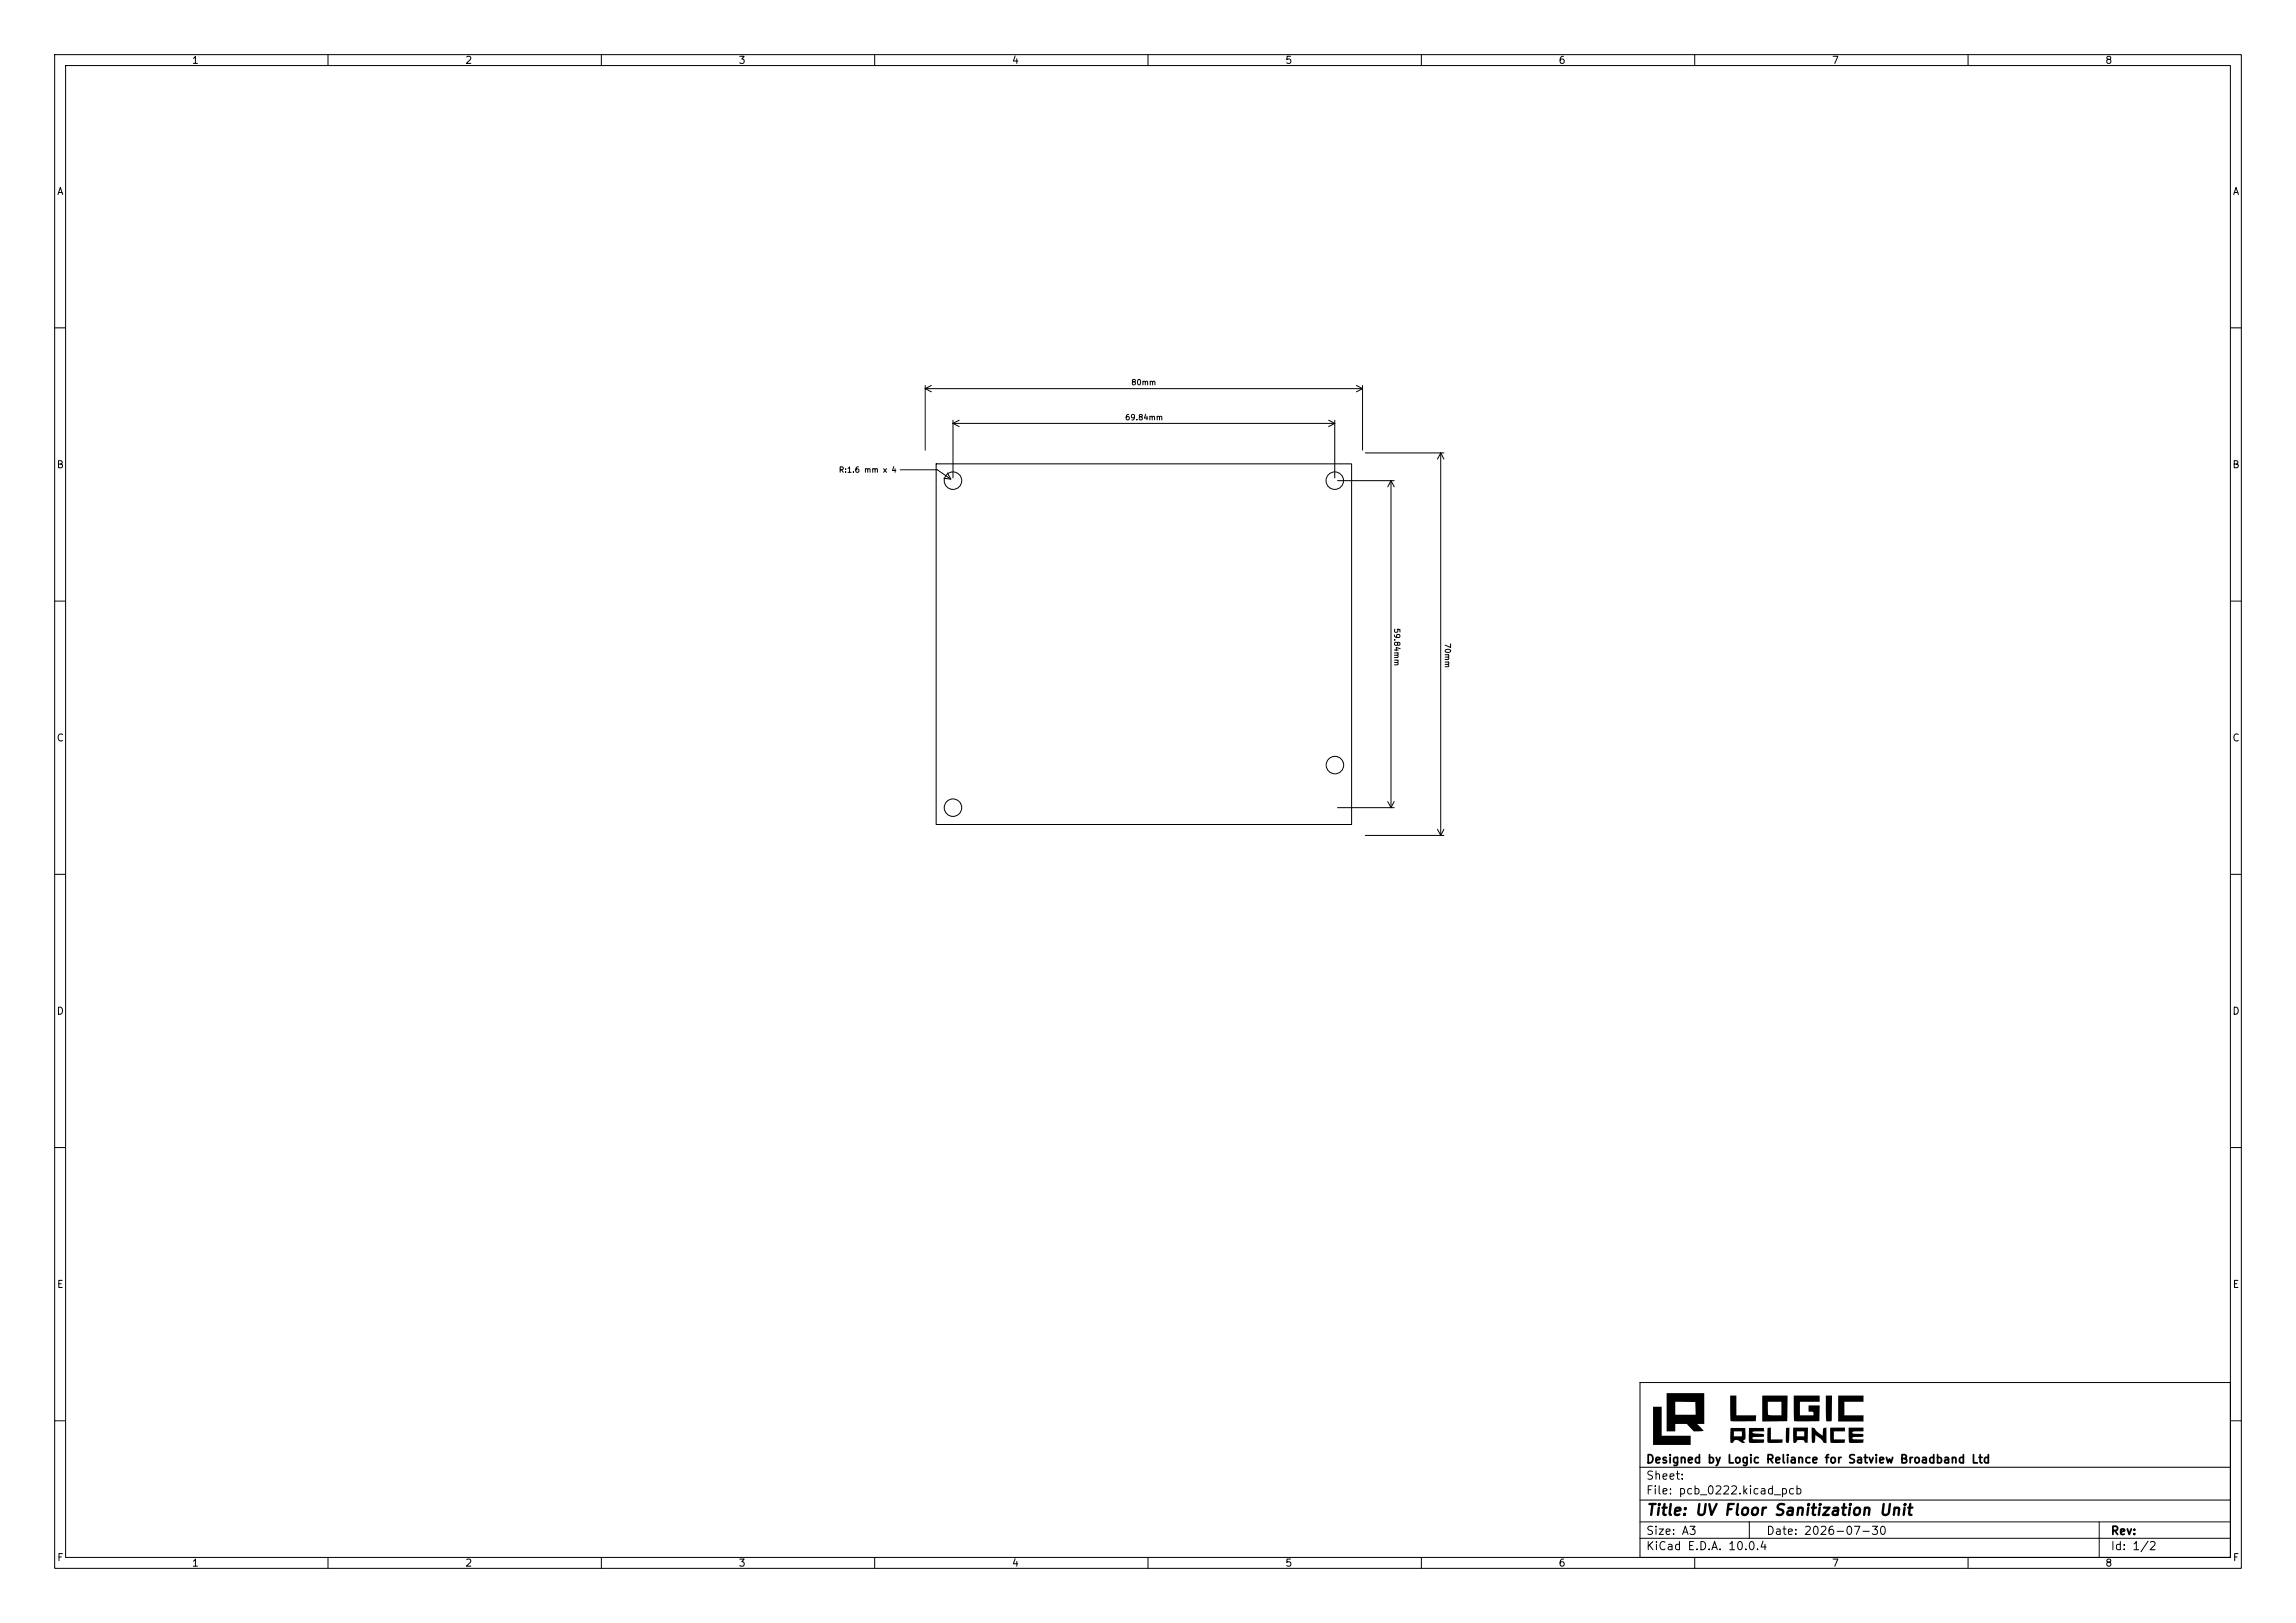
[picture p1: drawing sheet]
<svg xmlns="http://www.w3.org/2000/svg" width="420mm" height="297mm" viewBox="0 0 420 297" stroke-linecap="round" stroke-linejoin="round" font-family="sans-serif">
<defs><g id="words">
<text font-size="2" x="301" y="277.8">Title: UV Floor Sanitization Unit</text>
<g font-size="1.5">
<text x="301" y="268.1">Designed by Logic Reliance for Satview Broadband Ltd</text>
<text x="301" y="273.8">File: pcb_0222.kicad_pcb</text>
<text x="301" y="271.1">Sheet:</text>
<text x="301" y="281.2">Size: A3</text>
<text x="323" y="281.2">Date: 2026-07-30</text>
<text x="386" y="281.2">Rev:</text>
<text x="301" y="284">KiCad E.D.A. 10.0.4</text>
<text x="386" y="284">Id: 1/2</text>
</g>
<g font-size="1.3">
<text x="35" y="12">1</text>
<text x="85" y="12">2</text>
<text x="135" y="12">3</text>
<text x="185" y="12">4</text>
<text x="235" y="12">5</text>
<text x="285" y="12">6</text>
<text x="335" y="12">7</text>
<text x="385" y="12">8</text>
<text x="10.3" y="36">A</text>
<text x="408.3" y="36">A</text>
<text x="10.3" y="86">B</text>
<text x="408.2" y="86">B</text>
<text x="10.3" y="136">C</text>
<text x="408.2" y="136">C</text>
<text x="10.3" y="186">D</text>
<text x="408.2" y="186">D</text>
<text x="10.3" y="236">E</text>
<text x="408.3" y="236">E</text>
<text x="10.3" y="286">F</text>
<text x="35" y="287">1</text>
<text x="85" y="287">2</text>
<text x="135" y="287">3</text>
<text x="185" y="287">4</text>
<text x="235" y="287">5</text>
<text x="285" y="287">6</text>
<text x="335" y="287">7</text>
<text x="385" y="287">8</text>
<text x="408.3" y="286">F</text>
</g>
<g font-size="1">
<text x="206.8" y="70.7">80mm</text>
<text x="205.7" y="77.1">69.84mm</text>
<text x="153.3" y="86.7">R:1.6 mm x 4</text>
<text x="254.8" y="114.9" transform="rotate(90 254.8 114.9)">59.84mm</text>
<text x="264" y="117.6" transform="rotate(90 264 117.6)">70mm</text>
</g>
</g></defs>
<g fill="none" stroke="#000" stroke-width=".18">
<path d="M10 10h400v277h-400zM12 12h396v273h-396zM60 10v2M110 10v2M160 10v2M210 10v2M260 10v2M310 10v2M360 10v2M10 60h2M169.2 70.5v11.9M169.2 71.1h80"/>
<path d="M169.2 71.1l1.2 .6M170.4 70.5l-1.2 .6M174.3 76.9v10.6M174.3 77.5h69.9M174.3 77.5l1.1 .6M175.4 76.9l-1.1 .6M243 76.9l1.2 .6M244.2 76.9v10.6M244.2 77.5l-1.2 .6M248.1 70.5l1.1 .6M249.2 70.5v11.9M249.2 71.1l-1.1 .6"/>
<path d="M408 60h2M164.7 86h6.8l2.4 1.7M171.2 84.9h76v66h-76zM172.6 87.5l1.3 .2M173.3 86.5l.6 1.2M244.7 88h10.3M249.7 82.9h14.4M254.4 88v59.8M254.4 88l.6 1.1M254.4 88l-.5 1.1M263.5 82.9v70M263.5 82.9l.6 1.1"/>
<path d="M263.5 82.9l-.5 1.1M10 110h2M408 110h2M10 160h2M244.7 147.8h10.3M249.7 152.9h14.4M253.9 146.7l.5 1.1M255 146.7l-.6 1.1M263 151.8l.5 1.1M264.1 151.8l-.6 1.1M408 160h2M10 210h2"/>
<path d="M408 210h2M300 253h108v32h-108zM10 260h2M300 278.5h108M300 274.5h108M300 268.5h108M320 278.5v3M384 278.5v6.5M408 260h2M60 285v2M110 285v2M160 285v2"/>
<path d="M210 285v2M260 285v2M300 281.5h108M310 285v2M360 285v2"/>
<circle cx="174.3" cy="88" r="1.6"/>
<circle cx="244.2" cy="88" r="1.6"/>
<circle cx="174.3" cy="147.8" r="1.6"/>
<circle cx="244.2" cy="140" r="1.6"/>
</g>
<g fill="#000">
<path d="M304.9 254.9h6.8v5.7h-1.2l1.1 1.2-1.8 .1-1.2-1.3h-2.2v1.3h-1.5v-3h5.3l-.1-2.3-3.7-.1v2.4h-1.5zM316.5 255.4h1.1v3.6h3.6v1.1h-4.6zM322.4 255.4h4.6l-.1 4.7h-4.5v-3.6h1v2.4l2.5 .1v-2.5h-3.5zM328.1 255.4h4.8v1.1h-3.7v2.5h2.5l-.1-.7h-.8v-1.1h2.1l-.1 2.9h-4.6zM334 255.4h1.1v4.7h-1zM336.2 255.4h4.7v1.1h-3.5v2.5h3.5v1.1h-4.7zM302.4 257.4h1.6v5.3h5.3v1.7h-6.9zM316.5 261.3h2.8v1.9l-.1 .2-.3 .2 .2 .4a.93 .93 0 0 1-1.1-.4l-.3-.1a.54 .54 0 0 0-.7 .5l-.2 .1-.3-.2v-1.1h2.1v-.9h-1.4v.9h-.7zM319.9 261.3h2.7l.1 .6-1.9 .1-.2 .1a2.13 2.13 0 0 0 1.5 .3h.5v.5l-1.8 .1-.2 .1v.2l2.1 .1-.1 .6h-2.5l-.2-.2zM323.3 261.3l.6-.1v2.2h2.2l-.1 .6h-2.7zM326.7 261.3l.6-.1v2.4l-.1 .4-.2 .1-.2-.1-.1-.2zM328 261.3h2.7v2.7h-.6a.41 .41 0 0 0-.4-.5l-1 .2a.4 .4 0 0 1-.6 .3l-.1-1.2h2v-.9h-1.3v.9h-.7z"/>
<path d="M331.4 261.2a.62 .62 0 0 1 .8 .6l1.2 .9 .1-1.3 .6-.2v2.9a.62 .62 0 0 1-.8-.5l-1.2-1-.1 1.3-.2 .2-.3-.1zM334.8 261.3h2.7v.6h-2v1.5h2l-.1 .6h-2.4a.79 .79 0 0 1-.2-.9zM338.2 261.3h2.7v.6l-1.8 .1-.3 .2 .3 .2h1.7v.5l-1.7 .1-.3 .2 .3 .2h1.8l-.1 .6h-2.5a.8 .8 0 0 1-.1-.9z"/>
</g>
<use href="#words"/>
</svg>
